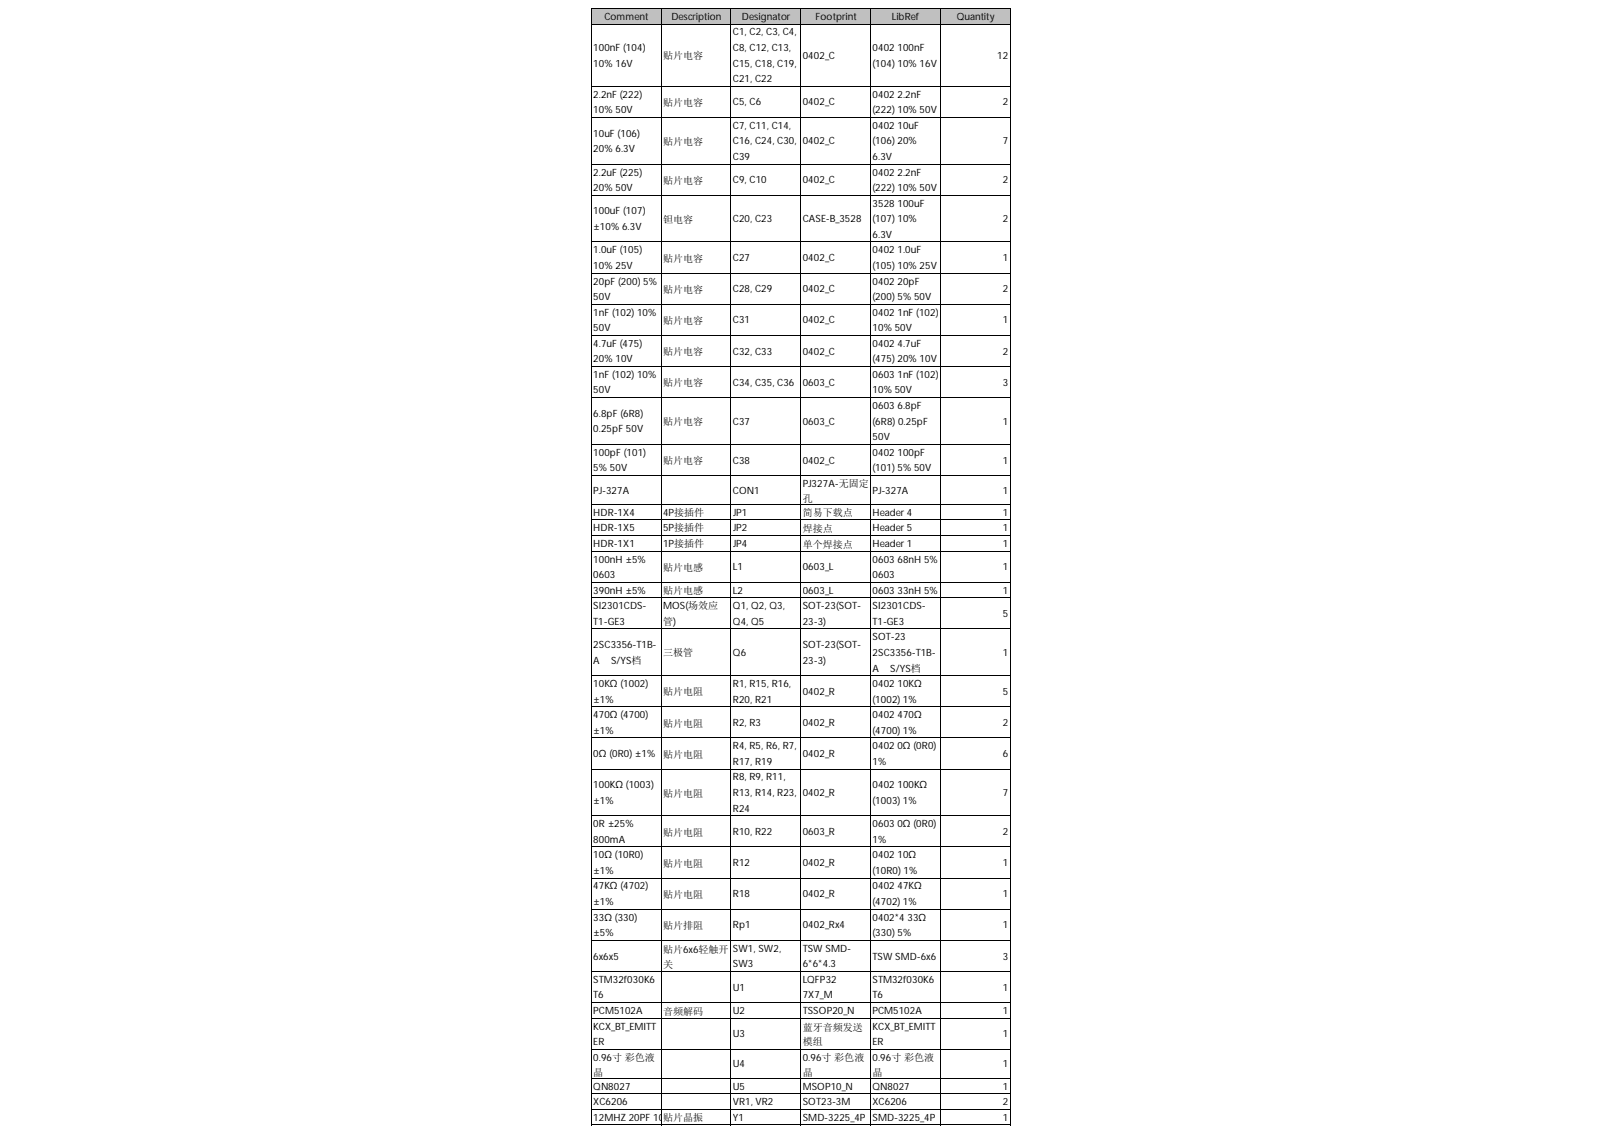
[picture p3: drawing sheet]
<svg xmlns="http://www.w3.org/2000/svg" width="297mm" height="210mm" viewBox="0 0 297 210" stroke-linecap="round" stroke-linejoin="round" font-family="sans-serif">
<defs><g id="words">
<g font-size="1.9">
<text x="111.9" y="3.7">Comment</text>
<text x="124.3" y="3.7">Description</text>
<text x="137.4" y="3.7">Designator</text>
<text x="151" y="3.7">Footprint</text>
<text x="165.2" y="3.7">LibRef</text>
<text x="177.2" y="3.7">Quantity</text>
<text x="109.9" y="9.4">100nF (104)</text>
<text x="122.8" y="11">贴片电容</text>
<text x="135.7" y="6.6">C1, C2, C3, C4,</text>
<text x="135.7" y="9.4">C8, C12, C13,</text>
<text x="148.7" y="10.9">0402_C</text>
<text x="161.6" y="9.4">0402</text>
<text x="166.2" y="9.4">100nF</text>
<text x="184.7" y="10.9">12</text>
<text x="109.9" y="12.3">10% 16V</text>
<text x="135.7" y="12.3">C15, C18, C19,</text>
<text x="135.7" y="15.2">C21, C22</text>
<text x="161.6" y="12.3">(104) 10% 16V</text>
<text x="109.9" y="18.1">2.2nF (222)</text>
<text x="109.9" y="21">10% 50V</text>
<text x="122.8" y="19.6">贴片电容</text>
<text x="135.7" y="19.5">C5, C6</text>
<text x="135.7" y="23.8">C7, C11, C14,</text>
<text x="148.7" y="19.5">0402_C</text>
<text x="161.6" y="18.1">0402</text>
<text x="161.6" y="21">(222) 10% 50V</text>
<text x="161.6" y="23.8">0402</text>
<text x="166.2" y="18.1">2.2nF</text>
<text x="166.2" y="23.8">10uF</text>
<text x="185.7" y="19.5">2</text>
<text x="109.9" y="25.3">10uF (106)</text>
<text x="109.9" y="28.2">20% 6.3V</text>
<text x="122.8" y="26.8">贴片电容</text>
<text x="135.7" y="26.7">C16, C24, C30,</text>
<text x="135.7" y="29.6">C39</text>
<text x="148.7" y="26.7">0402_C</text>
<text x="161.6" y="26.7">(106) 20%</text>
<text x="161.6" y="29.6">6.3V</text>
<text x="185.7" y="26.7">7</text>
<text x="109.9" y="32.5">2.2uF (225)</text>
<text x="109.9" y="35.4">20% 50V</text>
<text x="122.8" y="34">贴片电容</text>
<text x="135.7" y="33.9">C9, C10</text>
<text x="148.7" y="33.9">0402_C</text>
<text x="161.6" y="32.5">0402</text>
<text x="161.6" y="35.4">(222) 10% 50V</text>
<text x="166.2" y="32.5">2.2nF</text>
<text x="185.7" y="33.9">2</text>
<text x="109.9" y="39.7">100uF (107)</text>
<text x="122.8" y="41.2">钽电容</text>
<text x="135.7" y="41.1">C20, C23</text>
<text x="148.7" y="41.1">CASE-B_3528</text>
<text x="161.6" y="38.3">3528</text>
<text x="161.6" y="41.1">(107) 10%</text>
<text x="166.2" y="38.3">100uF</text>
<text x="185.7" y="41.1">2</text>
<text x="109.9" y="42.6">±10% 6.3V</text>
<text x="109.9" y="46.9">1.0uF (105)</text>
<text x="161.6" y="44">6.3V</text>
<text x="161.6" y="46.9">0402</text>
<text x="166.2" y="46.9">1.0uF</text>
<text x="109.9" y="49.8">10% 25V</text>
<text x="109.9" y="52.7">20pF (200) 5%</text>
<text x="122.8" y="48.4">贴片电容</text>
<text x="135.7" y="48.3">C27</text>
<text x="148.7" y="48.3">0402_C</text>
<text x="161.6" y="49.8">(105) 10% 25V</text>
<text x="161.6" y="52.7">0402</text>
<text x="166.2" y="52.7">20pF</text>
<text x="185.7" y="48.3">1</text>
<text x="109.9" y="55.5">50V</text>
<text x="109.9" y="58.4">1nF (102) 10%</text>
<text x="122.8" y="54.2">贴片电容</text>
<text x="122.8" y="60">贴片电容</text>
<text x="135.7" y="54.1">C28, C29</text>
<text x="135.7" y="59.9">C31</text>
<text x="148.7" y="54.1">0402_C</text>
<text x="148.7" y="59.9">0402_C</text>
<text x="161.6" y="55.5">(200) 5% 50V</text>
<text x="161.6" y="58.4">0402</text>
<text x="166.2" y="58.4">1nF (102)</text>
<text x="185.7" y="54.1">2</text>
<text x="185.7" y="59.9">1</text>
<text x="109.9" y="61.3">50V</text>
<text x="109.9" y="64.2">4.7uF (475)</text>
<text x="122.8" y="65.7">贴片电容</text>
<text x="135.7" y="65.6">C32, C33</text>
<text x="148.7" y="65.6">0402_C</text>
<text x="161.6" y="61.3">10% 50V</text>
<text x="161.6" y="64.2">0402</text>
<text x="166.2" y="64.2">4.7uF</text>
<text x="185.7" y="65.6">2</text>
<text x="109.9" y="67.1">20% 10V</text>
<text x="109.9" y="70">1nF (102) 10%</text>
<text x="122.8" y="71.5">贴片电容</text>
<text x="135.7" y="71.4">C34, C35, C36</text>
<text x="148.7" y="71.4">0603_C</text>
<text x="161.6" y="67.1">(475) 20% 10V</text>
<text x="161.6" y="70">0603</text>
<text x="166.2" y="70">1nF (102)</text>
<text x="185.7" y="71.4">3</text>
<text x="109.9" y="72.8">50V</text>
<text x="109.9" y="77.2">6.8pF (6R8)</text>
<text x="161.6" y="72.8">10% 50V</text>
<text x="161.6" y="75.7">0603</text>
<text x="166.2" y="75.7">6.8pF</text>
<text x="109.9" y="80">0.25pF 50V</text>
<text x="122.8" y="78.7">贴片电容</text>
<text x="135.7" y="78.6">C37</text>
<text x="148.7" y="78.6">0603_C</text>
<text x="161.6" y="78.6">(6R8) 0.25pF</text>
<text x="161.6" y="81.5">50V</text>
<text x="185.7" y="78.6">1</text>
<text x="109.9" y="84.4">100pF (101)</text>
<text x="109.9" y="87.2">5% 50V</text>
<text x="122.8" y="85.9">贴片电容</text>
<text x="135.7" y="85.8">C38</text>
<text x="148.7" y="85.8">0402_C</text>
<text x="161.6" y="84.4">0402</text>
<text x="161.6" y="87.2">(101) 5% 50V</text>
<text x="166.2" y="84.4">100pF</text>
<text x="185.7" y="85.8">1</text>
<text x="109.9" y="91.4">PJ-327A</text>
<text x="109.9" y="95.5">HDR-1X4</text>
<text x="122.8" y="95.5">4P接插件</text>
<text x="135.7" y="91.4">CON1</text>
<text x="135.7" y="95.5">JP1</text>
<text x="148.7" y="90.1">PJ327A-无固定</text>
<text x="148.7" y="92.9">孔</text>
<text x="148.7" y="95.6">简易下载点</text>
<text x="161.6" y="91.4">PJ-327A</text>
<text x="161.6" y="95.5">Header 4</text>
<text x="185.7" y="91.4">1</text>
<text x="185.7" y="95.5">1</text>
<text x="109.9" y="98.4">HDR-1X5</text>
<text x="109.9" y="101.2">HDR-1X1</text>
<text x="122.8" y="98.4">5P接插件</text>
<text x="122.8" y="101.2">1P接插件</text>
<text x="135.7" y="98.4">JP2</text>
<text x="135.7" y="101.2">JP4</text>
<text x="148.7" y="98.5">焊接点</text>
<text x="148.7" y="101.3">单个焊接点</text>
<text x="161.6" y="98.4">Header 5</text>
<text x="161.6" y="101.2">Header 1</text>
<text x="185.7" y="98.4">1</text>
<text x="185.7" y="101.2">1</text>
<text x="109.9" y="104.1">100nH ±5%</text>
<text x="109.9" y="107">0603</text>
<text x="122.8" y="105.7">贴片电感</text>
<text x="135.7" y="105.6">L1</text>
<text x="148.7" y="105.6">0603_L</text>
<text x="161.6" y="104.1">0603</text>
<text x="161.6" y="107">0603</text>
<text x="166.2" y="104.1">68nH 5%</text>
<text x="185.7" y="105.6">1</text>
<text x="109.9" y="109.9">390nH ±5%</text>
<text x="109.9" y="112.8">SI2301CDS-</text>
<text x="122.8" y="112.8">MOS(场效应</text>
<text x="122.8" y="110">贴片电感</text>
<text x="135.7" y="109.9">L2</text>
<text x="135.7" y="112.8">Q1, Q2, Q3,</text>
<text x="148.7" y="109.9">0603_L</text>
<text x="148.7" y="112.8">SOT-23(SOT-</text>
<text x="161.6" y="109.9">0603</text>
<text x="161.6" y="112.8">SI2301CDS-</text>
<text x="166.2" y="109.9">33nH 5%</text>
<text x="185.7" y="109.9">1</text>
<text x="109.9" y="115.7">T1-GE3</text>
<text x="109.9" y="120">2SC3356-T1B-</text>
<text x="122.8" y="115.7">管)</text>
<text x="135.7" y="115.7">Q4, Q5</text>
<text x="148.7" y="115.7">23-3)</text>
<text x="148.7" y="120">SOT-23(SOT-</text>
<text x="161.6" y="115.7">T1-GE3</text>
<text x="161.6" y="118.5">SOT-23</text>
<text x="185.7" y="114.2">5</text>
<text x="109.9" y="122.9">A</text>
<text x="113.1" y="122.9">S/YS档</text>
<text x="122.8" y="121.5">三极管</text>
<text x="135.7" y="121.4">Q6</text>
<text x="148.7" y="122.9">23-3)</text>
<text x="161.6" y="121.4">2SC3356-T1B-</text>
<text x="161.6" y="124.3">A</text>
<text x="164.9" y="124.3">S/YS档</text>
<text x="185.7" y="121.4">1</text>
<text x="109.9" y="127.2">10KΩ (1002)</text>
<text x="109.9" y="130.1">±1%</text>
<text x="122.8" y="128.7">贴片电阻</text>
<text x="135.7" y="127.2">R1, R15, R16,</text>
<text x="135.7" y="130.1">R20, R21</text>
<text x="148.7" y="128.6">0402_R</text>
<text x="161.6" y="127.2">0402</text>
<text x="161.6" y="130.1">(1002) 1%</text>
<text x="166.2" y="127.2">10KΩ</text>
<text x="185.7" y="128.6">5</text>
<text x="109.9" y="132.9">470Ω (4700)</text>
<text x="109.9" y="135.8">±1%</text>
<text x="122.8" y="134.5">贴片电阻</text>
<text x="135.7" y="134.4">R2, R3</text>
<text x="148.7" y="134.4">0402_R</text>
<text x="161.6" y="132.9">0402</text>
<text x="161.6" y="135.8">(4700) 1%</text>
<text x="166.2" y="132.9">470Ω</text>
<text x="185.7" y="134.4">2</text>
<text x="109.9" y="140.1">0Ω (0R0) ±1%</text>
<text x="122.8" y="140.2">贴片电阻</text>
<text x="135.7" y="138.7">R4, R5, R6, R7,</text>
<text x="135.7" y="141.6">R17, R19</text>
<text x="148.7" y="140.1">0402_R</text>
<text x="161.6" y="138.7">0402</text>
<text x="161.6" y="141.6">1%</text>
<text x="166.2" y="138.7">0Ω (0R0)</text>
<text x="185.7" y="140.1">6</text>
<text x="109.9" y="145.9">100KΩ (1003)</text>
<text x="109.9" y="148.8">±1%</text>
<text x="122.8" y="147.5">贴片电阻</text>
<text x="135.7" y="144.5">R8, R9, R11,</text>
<text x="135.7" y="147.4">R13, R14, R23,</text>
<text x="148.7" y="147.4">0402_R</text>
<text x="161.6" y="145.9">0402</text>
<text x="161.6" y="148.8">(1003) 1%</text>
<text x="166.2" y="145.9">100KΩ</text>
<text x="185.7" y="147.4">7</text>
<text x="109.9" y="153.1">0R ±25%</text>
<text x="109.9" y="156">800mA</text>
<text x="122.8" y="154.7">贴片电阻</text>
<text x="135.7" y="150.2">R24</text>
<text x="135.7" y="154.6">R10, R22</text>
<text x="148.7" y="154.6">0603_R</text>
<text x="161.6" y="153.1">0603</text>
<text x="161.6" y="156">1%</text>
<text x="166.2" y="153.1">0Ω (0R0)</text>
<text x="185.7" y="154.6">2</text>
<text x="109.9" y="158.9">10Ω (10R0)</text>
<text x="109.9" y="161.8">±1%</text>
<text x="122.8" y="160.4">贴片电阻</text>
<text x="135.7" y="160.3">R12</text>
<text x="148.7" y="160.3">0402_R</text>
<text x="161.6" y="158.9">0402</text>
<text x="161.6" y="161.8">(10R0) 1%</text>
<text x="166.2" y="158.9">10Ω</text>
<text x="185.7" y="160.3">1</text>
<text x="109.9" y="164.6">47KΩ (4702)</text>
<text x="109.9" y="167.5">±1%</text>
<text x="122.8" y="166.2">贴片电阻</text>
<text x="135.7" y="166.1">R18</text>
<text x="148.7" y="166.1">0402_R</text>
<text x="161.6" y="164.6">0402</text>
<text x="161.6" y="167.5">(4702) 1%</text>
<text x="166.2" y="164.6">47KΩ</text>
<text x="185.7" y="166.1">1</text>
<text x="109.9" y="170.4">33Ω (330)</text>
<text x="109.9" y="173.3">±5%</text>
<text x="122.8" y="171.9">贴片排阻</text>
<text x="135.7" y="171.8">Rp1</text>
<text x="148.7" y="171.8">0402_Rx4</text>
<text x="161.6" y="170.4">0402*4</text>
<text x="161.6" y="173.3">(330) 5%</text>
<text x="168" y="170.4">33Ω</text>
<text x="185.7" y="171.8">1</text>
<text x="109.9" y="177.6">6x6x5</text>
<text x="122.8" y="176.4">贴片6x6轻触开</text>
<text x="122.8" y="179.2">关</text>
<text x="135.7" y="176.2">SW1, SW2,</text>
<text x="135.7" y="179.1">SW3</text>
<text x="148.7" y="176.2">TSW SMD-</text>
<text x="148.7" y="179.1">6*6*4.3</text>
<text x="161.6" y="177.6">TSW SMD-6x6</text>
<text x="185.7" y="177.6">3</text>
<text x="109.9" y="181.9">STM32f030K6</text>
<text x="109.9" y="184.8">T6</text>
<text x="135.7" y="183.4">U1</text>
<text x="148.7" y="181.9">LQFP32</text>
<text x="148.7" y="184.8">7X7_M</text>
<text x="161.6" y="181.9">STM32f030K6</text>
<text x="161.6" y="184.8">T6</text>
<text x="185.7" y="183.4">1</text>
<text x="109.9" y="187.7">PCM5102A</text>
<text x="109.9" y="190.6">KCX_BT_EMITT</text>
<text x="122.8" y="187.8">音频解码</text>
<text x="135.7" y="187.7">U2</text>
<text x="148.7" y="187.7">TSSOP20_N</text>
<text x="148.7" y="190.9">蓝牙音频发送</text>
<text x="161.6" y="187.7">PCM5102A</text>
<text x="161.6" y="190.6">KCX_BT_EMITT</text>
<text x="185.7" y="187.7">1</text>
<text x="109.9" y="193.5">ER</text>
<text x="109.9" y="196.3">0.96寸 彩色液</text>
<text x="135.7" y="192">U3</text>
<text x="135.7" y="197.6">U4</text>
<text x="148.7" y="196.3">0.96寸 彩色液</text>
<text x="148.7" y="193.4">模组</text>
<text x="161.6" y="193.5">ER</text>
<text x="161.6" y="196.3">0.96寸 彩色液</text>
<text x="185.7" y="192">1</text>
<text x="185.7" y="197.6">1</text>
<text x="109.9" y="201.7">QN8027</text>
<text x="109.9" y="199.1">晶</text>
<text x="135.7" y="201.7">U5</text>
<text x="148.7" y="201.7">MSOP10_N</text>
<text x="148.7" y="199.1">晶</text>
<text x="161.6" y="201.7">QN8027</text>
<text x="161.6" y="199.1">晶</text>
<text x="185.7" y="201.7">1</text>
<text x="109.9" y="204.6">XC6206</text>
<text x="109.9" y="207.5">12MHZ 20PF 10贴片晶振</text>
<text x="123" y="207.5">PPM</text>
<text x="135.7" y="204.6">VR1, VR2</text>
<text x="135.7" y="207.5">Y1</text>
<text x="148.7" y="204.6">SOT23-3M</text>
<text x="148.7" y="207.5">SMD-3225_4P</text>
<text x="161.6" y="204.6">XC6206</text>
<text x="161.6" y="207.5">SMD-3225_4P</text>
<text x="174.2" y="207.5">12MHZ 20PF 110</text>
<text x="185.7" y="204.6">2</text>
</g>
</g></defs>
<g fill="#c0c0c0">
<path d="M109.5 1.6h13v2.9h-13z" fill-rule="evenodd"/>
<path d="M122.4 1.6h13v2.9h-13z" fill-rule="evenodd"/>
<path d="M135.3 1.6h13v2.9h-13z" fill-rule="evenodd"/>
<path d="M148.2 1.6h13.1v2.9h-13.1z" fill-rule="evenodd"/>
<path d="M161.2 1.6h13v2.9h-13z" fill-rule="evenodd"/>
<path d="M174.1 1.6h13v2.9h-13z" fill-rule="evenodd"/>
</g>
<g fill="none" stroke="#000" stroke-width=".19">
<path d="M109.5 1.6h77.6M109.5 4.4h77.6M109.5 16h77.6M109.5 1.5v206.8M122.4 1.5v206.8M135.4 1.5v206.8M148.3 1.5v206.8M161.2 1.5v206.8M174.1 1.5v206.8M187.1 1.5v206.8M109.5 21.7h77.6M109.5 30.4h77.6"/>
<path d="M109.5 36.1h77.6M109.5 44.8h77.6M109.5 50.6h77.6M109.5 56.3h77.6M109.5 62.1h77.6M109.5 67.8h77.6M109.5 73.6h77.6M109.5 82.3h77.6M109.5 88h77.6M109.5 93.4h77.6M109.5 96.3h77.6M109.5 99.1h77.6"/>
<path d="M109.5 102h77.6M109.5 107.8h77.6M109.5 110.7h77.6M109.5 116.4h77.6M109.5 125.1h77.6M109.5 130.8h77.6M109.5 136.6h77.6M109.5 142.4h77.6M109.5 151h77.6M109.5 156.8h77.6M109.5 162.5h77.6M109.5 168.3h77.6"/>
<path d="M109.5 174.1h77.6M109.5 179.8h77.6M109.5 185.6h77.6M109.5 188.5h77.6M109.5 194.2h77.6M109.5 199.6h77.6M109.5 202.5h77.6M109.5 205.3h77.6M109.5 208.2h77.6"/>
</g>
<use href="#words"/>
</svg>
